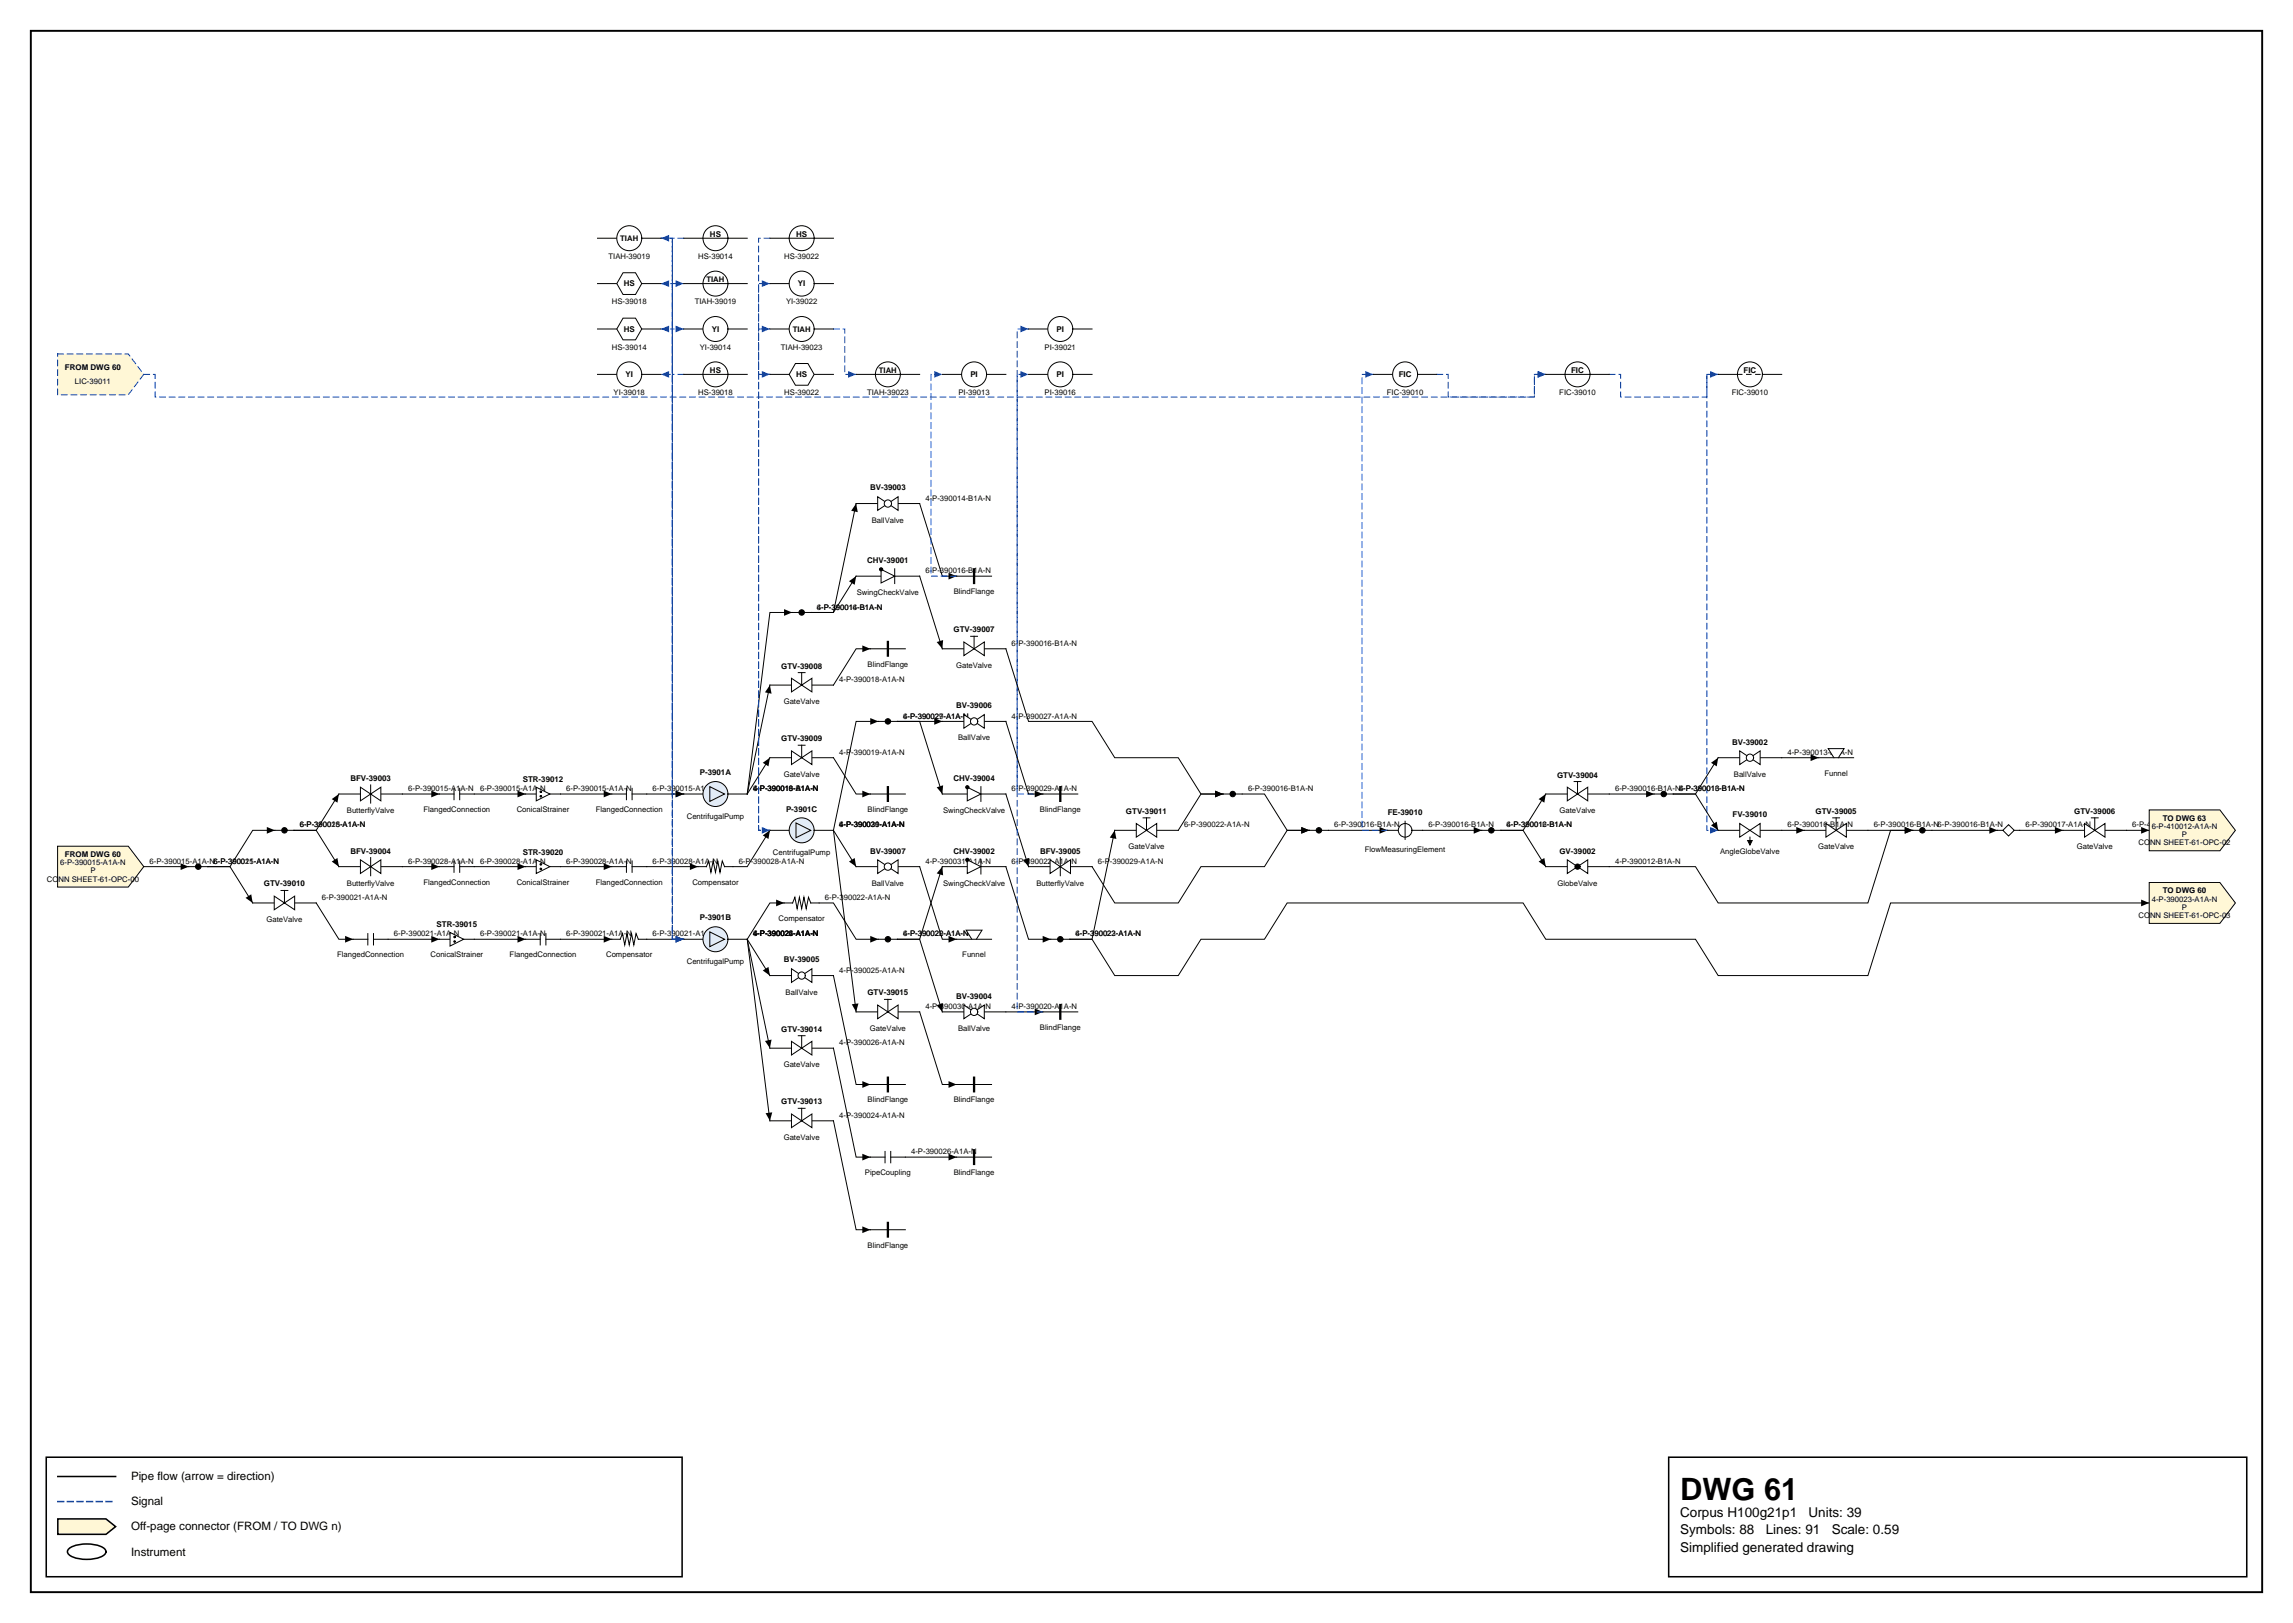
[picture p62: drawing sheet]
<svg xmlns="http://www.w3.org/2000/svg" width="420mm" height="297mm" viewBox="0 0 420 297" stroke-linecap="round" stroke-linejoin="round" font-family="sans-serif">
<defs><g id="words">
<text font-size="5.6" x="307.6" y="274.5">DWG 61</text>
<g font-size="2.5">
<text x="307.6" y="277.6">Corpus H100g21p1</text>
<text x="307.6" y="280.8">Symbols: 88</text>
<text x="323.3" y="280.8">Lines: 91</text>
<text x="331.1" y="277.6">Units: 39</text>
<text x="335.3" y="280.8">Scale: 0.59</text>
<text x="307.6" y="284">Simplified generated drawing</text>
</g>
<g font-size="2.1">
<text x="24" y="270.9">Pipe flow (arrow = direction)</text>
<text x="24" y="275.5">Signal</text>
<text x="24" y="280.1">Off-page connector (FROM / TO DWG n)</text>
<text x="24" y="284.7">Instrument</text>
</g>
<g font-size="1.5">
<text x="130" y="43.3">HS</text>
<text x="145.8" y="43.3">HS</text>
<text x="114.2" y="52.4">HS</text>
<text x="146.1" y="52.4">YI</text>
<text x="114.2" y="60.7">HS</text>
<text x="130.3" y="60.7">YI</text>
<text x="193.4" y="60.7">PI</text>
<text x="11.9" y="67.8">FROM DWG 60</text>
<text x="114.5" y="69">YI</text>
<text x="130" y="68.2">HS</text>
<text x="145.8" y="69">HS</text>
<text x="177.7" y="69">PI</text>
<text x="193.4" y="69">PI</text>
<text x="256.1" y="69">FIC</text>
<text x="287.6" y="68.2">FIC</text>
<text x="319.2" y="68.2">FIC</text>
<text x="159.3" y="89.8">BV-39003</text>
<text x="158.8" y="103">CHV-39001</text>
<text x="174.6" y="115.7">GTV-39007</text>
<text x="143" y="122.4">GTV-39008</text>
<text x="175.1" y="129.6">BV-39006</text>
<text x="143" y="135.7">GTV-39009</text>
<text x="317.1" y="136.3">BV-39002</text>
<text x="64.1" y="142.9">BFV-39003</text>
<text x="95.7" y="143.1">STR-39012</text>
<text x="128.1" y="141.9">P-3901A</text>
<text x="174.5" y="142.9">CHV-39004</text>
<text x="285.1" y="142.3">GTV-39004</text>
<text x="143.9" y="148.5">P-3901C</text>
<text x="206.1" y="148.9">GTV-39011</text>
<text x="254.1" y="149.2">FE-39010</text>
<text x="317.2" y="149.6">FV-39010</text>
<text x="332.4" y="148.9">GTV-39005</text>
<text x="379.8" y="148.9">GTV-39006</text>
<text x="396" y="150.2">TO DWG 63</text>
<text x="11.9" y="156.9">FROM DWG 60</text>
<text x="64.1" y="156.2">BFV-39004</text>
<text x="95.7" y="156.4">STR-39020</text>
<text x="159.3" y="156.2">BV-39007</text>
<text x="174.5" y="156.2">CHV-39002</text>
<text x="190.4" y="156.2">BFV-39005</text>
<text x="285.5" y="156.2">GV-39002</text>
<text x="48.3" y="162.2">GTV-39010</text>
<text x="396" y="163.5">TO DWG 60</text>
<text x="79.9" y="169.7">STR-39015</text>
<text x="128.1" y="168.5">P-3901B</text>
<text x="143.5" y="176.1">BV-39005</text>
<text x="158.8" y="182.2">GTV-39015</text>
<text x="175.1" y="182.8">BV-39004</text>
<text x="143" y="188.8">GTV-39014</text>
<text x="143" y="202.1">GTV-39013</text>
</g>
<g font-size="1.4">
<text x="111.4" y="47.4">TIAH-39019</text>
<text x="113.6" y="44.1">TIAH</text>
<text x="127.8" y="47.4">HS-39014</text>
<text x="143.6" y="47.4">HS-39022</text>
<text x="129.3" y="51.6">TIAH</text>
<text x="112" y="55.7">HS-39018</text>
<text x="127.2" y="55.7">TIAH-39019</text>
<text x="143.9" y="55.7">YI-39022</text>
<text x="112" y="64">HS-39014</text>
<text x="128.1" y="64">YI-39014</text>
<text x="143" y="64">TIAH-39023</text>
<text x="145.1" y="60.7">TIAH</text>
<text x="191.3" y="64">PI-39021</text>
<text x="13.7" y="70.3">LIC-39011</text>
<text x="160.9" y="68.2">TIAH</text>
<text x="112.3" y="72.3">YI-39018</text>
<text x="127.8" y="72.3">HS-39018</text>
<text x="143.6" y="72.3">HS-39022</text>
<text x="158.7" y="72.3">TIAH-39023</text>
<text x="175.5" y="72.3">PI-39013</text>
<text x="191.3" y="72.3">PI-39016</text>
<text x="253.9" y="72.3">FIC-39010</text>
<text x="285.5" y="72.3">FIC-39010</text>
<text x="317" y="72.3">FIC-39010</text>
<text x="159.6" y="95.7">BallValve</text>
<text x="169.4" y="91.6">4-P-390014-B1A-N</text>
<text x="169.4" y="104.9">6-P-390016-B1A-N</text>
<text x="149.6" y="111.6">6-P-390016-B1A-N</text>
<text x="149.6" y="111.6">4-P-390014-B1A-N</text>
<text x="156.9" y="108.9">SwingCheckValve</text>
<text x="174.6" y="108.7">BlindFlange</text>
<text x="185.2" y="118.2">6-P-390016-B1A-N</text>
<text x="153.6" y="124.9">4-P-390018-A1A-N</text>
<text x="158.8" y="122">BlindFlange</text>
<text x="175" y="122.2">GateValve</text>
<text x="143.5" y="128.9">GateValve</text>
<text x="165.4" y="131.5">6-P-390029-A1A-N</text>
<text x="165.4" y="131.5">4-P-390027-A1A-N</text>
<text x="185.2" y="131.5">4-P-390027-A1A-N</text>
<text x="175.4" y="135.5">BallValve</text>
<text x="143.5" y="142.2">GateValve</text>
<text x="153.6" y="138.1">4-P-390019-A1A-N</text>
<text x="317.4" y="142.2">BallValve</text>
<text x="327.3" y="138.1">4-P-390013-B1A-N</text>
<text x="334" y="142">Funnel</text>
<text x="63.5" y="148.8">ButterflyValve</text>
<text x="74.7" y="144.8">6-P-390015-A1A-N</text>
<text x="77.5" y="148.6">FlangedConnection</text>
<text x="87.9" y="144.8">6-P-390015-A1A-N</text>
<text x="94.6" y="148.6">ConicalStrainer</text>
<text x="103.7" y="144.8">6-P-390015-A1A-N</text>
<text x="109.1" y="148.6">FlangedConnection</text>
<text x="119.5" y="144.8">6-P-390015-A1A-N</text>
<text x="125.7" y="149.9">CentrifugalPump</text>
<text x="137.9" y="144.8">4-P-390018-A1A-N</text>
<text x="137.9" y="144.8">6-P-390016-B1A-N</text>
<text x="137.9" y="144.8">4-P-390019-A1A-N</text>
<text x="158.8" y="148.6">BlindFlange</text>
<text x="172.7" y="148.8">SwingCheckValve</text>
<text x="185.2" y="144.8">6-P-390029-A1A-N</text>
<text x="190.4" y="148.6">BlindFlange</text>
<text x="228.5" y="144.8">6-P-390016-B1A-N</text>
<text x="285.5" y="148.8">GateValve</text>
<text x="295.7" y="144.8">6-P-390016-B1A-N4-P-390013-B1A-N</text>
<text x="307.4" y="144.8">6-P-390016-B1A-N</text>
<text x="54.9" y="151.4">6-P-390015-A1A-N</text>
<text x="54.9" y="151.4">6-P-390028-A1A-N</text>
<text x="153.6" y="151.4">4-P-390030-A1A-N</text>
<text x="153.6" y="151.4">6-P-390029-A1A-N</text>
<text x="153.6" y="151.4">4-P-390031-A1A-N</text>
<text x="206.6" y="155.5">GateValve</text>
<text x="216.8" y="151.4">6-P-390022-A1A-N</text>
<text x="244.3" y="151.4">6-P-390016-B1A-N</text>
<text x="249.9" y="155.9">FlowMeasuringElement</text>
<text x="261.5" y="151.4">6-P-390016-B1A-N</text>
<text x="275.8" y="151.4">6-P-390016-B1A-N</text>
<text x="275.8" y="151.4">4-P-390012-B1A-N</text>
<text x="327.3" y="151.4">6-P-390016-B1A-N</text>
<text x="332.9" y="155.5">GateValve</text>
<text x="343" y="151.4">6-P-390016-B1A-N6-P-390016-B1A-N</text>
<text x="370.8" y="151.4">6-P-390017-A1A-N</text>
<text x="380.2" y="155.5">GateValve</text>
<text x="390.4" y="151.4">6-P-410012-A1A-N</text>
<text x="391.5" y="154.7">CONN SHEET-61-OPC-02</text>
<text x="394" y="151.7">6-P-410012-A1A-N</text>
<text x="399.5" y="153.2">P</text>
<text x="8.6" y="161.3">CONN SHEET-61-OPC-00</text>
<text x="11" y="158.4">6-P-390015-A1A-N</text>
<text x="16.5" y="159.9">P</text>
<text x="27.4" y="158.1">6-P-390015-A1A-N6-P-390015-A1A-N</text>
<text x="39.1" y="158.1">6-P-390021-A1A-N</text>
<text x="74.7" y="158.1">6-P-390028-A1A-N</text>
<text x="77.5" y="161.9">FlangedConnection</text>
<text x="87.9" y="158.1">6-P-390028-A1A-N</text>
<text x="94.6" y="161.9">ConicalStrainer</text>
<text x="103.7" y="158.1">6-P-390028-A1A-N</text>
<text x="109.1" y="161.9">FlangedConnection</text>
<text x="119.5" y="158.1">6-P-390028-A1A-N</text>
<text x="126.8" y="161.9">Compensator</text>
<text x="135.2" y="158.1">6-P-390028-A1A-N</text>
<text x="141.5" y="156.5">CentrifugalPump</text>
<text x="169.4" y="158.1">4-P-390031-A1A-N</text>
<text x="185.2" y="158.1">6-P-390022-A1A-N</text>
<text x="201" y="158.1">6-P-390029-A1A-N</text>
<text x="295.7" y="158.1">4-P-390012-B1A-N</text>
<text x="314.9" y="156.3">AngleGlobeValve</text>
<text x="58.9" y="164.7">6-P-390021-A1A-N</text>
<text x="63.5" y="162.1">ButterflyValve</text>
<text x="151" y="164.7">6-P-390022-A1A-N</text>
<text x="159.6" y="162.1">BallValve</text>
<text x="172.7" y="162.1">SwingCheckValve</text>
<text x="189.8" y="162.1">ButterflyValve</text>
<text x="285.2" y="162.1">GlobeValve</text>
<text x="391.5" y="168">CONN SHEET-61-OPC-03</text>
<text x="394" y="165">4-P-390023-A1A-N</text>
<text x="399.5" y="166.5">P</text>
<text x="48.8" y="168.7">GateValve</text>
<text x="72.1" y="171.4">6-P-390021-A1A-N</text>
<text x="87.9" y="171.4">6-P-390021-A1A-N</text>
<text x="103.7" y="171.4">6-P-390021-A1A-N</text>
<text x="119.5" y="171.4">6-P-390021-A1A-N</text>
<text x="137.9" y="171.4">4-P-390026-A1A-N</text>
<text x="137.9" y="171.4">6-P-390022-A1A-N</text>
<text x="137.9" y="171.4">4-P-390025-A1A-N</text>
<text x="137.9" y="171.4">4-P-390024-A1A-N</text>
<text x="142.5" y="168.5">Compensator</text>
<text x="165.4" y="171.4">4-P-390020-A1A-N</text>
<text x="165.4" y="171.4">6-P-390022-A1A-N</text>
<text x="196.9" y="171.4">6-P-390022-A1A-N</text>
<text x="196.9" y="171.4">4-P-390023-A1A-N</text>
<text x="61.7" y="175.2">FlangedConnection</text>
<text x="78.8" y="175.2">ConicalStrainer</text>
<text x="93.3" y="175.2">FlangedConnection</text>
<text x="111" y="175.2">Compensator</text>
<text x="125.7" y="176.4">CentrifugalPump</text>
<text x="153.6" y="178">4-P-390025-A1A-N</text>
<text x="176.2" y="175.2">Funnel</text>
<text x="143.8" y="182">BallValve</text>
<text x="169.4" y="184.7">4-P-390030-A1A-N</text>
<text x="185.2" y="184.7">4-P-390020-A1A-N</text>
<text x="153.6" y="191.3">4-P-390026-A1A-N</text>
<text x="159.3" y="188.7">GateValve</text>
<text x="175.4" y="188.7">BallValve</text>
<text x="190.4" y="188.5">BlindFlange</text>
<text x="143.5" y="195.3">GateValve</text>
<text x="158.8" y="201.8">BlindFlange</text>
<text x="174.6" y="201.8">BlindFlange</text>
<text x="143.5" y="208.6">GateValve</text>
<text x="153.6" y="204.6">4-P-390024-A1A-N</text>
<text x="158.4" y="215.1">PipeCoupling</text>
<text x="166.8" y="211.2">4-P-390026-A1A-N</text>
<text x="174.6" y="215.1">BlindFlange</text>
<text x="158.8" y="228.3">BlindFlange</text>
</g>
</g></defs>
<path d="M5.6 5.6h408.6v285.8h-408.6z" fill="none" stroke="#000" stroke-width=".35"/>
<path d="M8.5 266.7h116.4v21.9h-116.4zM10.6 270.2h10.6M305.5 266.7h105.8v21.9h-105.8z" fill="none" stroke="#000" stroke-width=".28"/>
<path d="M10.6 274.8h10.6" fill="none" stroke="#0046c8" stroke-width=".28" stroke-dasharray="1.1 .7"/>
<path d="M10.6 278h8.8l1.8 1.4-1.8 1.4h-8.8z" fill="#fff7d6" stroke="#000" stroke-width=".28"/>
<path d="M12.7 283.4a6.7 6.7 0 0 1 6.3 0 .72 .72 0 0 1 0 1.2 6.7 6.7 0 0 1-6.3 0 .72 .72 0 0 1 0-1.2z" fill="none" stroke="#000" stroke-width=".28"/>
<path d="M159.4 118.7h-2.7l-4.1 6.7M62 145.3l-4.1 6.7h-4.1h4.1l4.1 6.6M86.8 158.6h9.4M184.2 185.2h6.7" fill="none" stroke="#000" stroke-width=".18"/>
<path d="M157.9 118.1l1.5 .6-1.5 .7zM60.7 146.3l1.3-1-.2 1.6zM60.7 157.7l1.1-.7 .2 1.6zM94.7 158l1.5 .6-1.5 .6zM189.4 184.6l1.5 .6-1.5 .6z" fill="#000"/>
<path d="M26.3 68.5h2.1v4.2h252.5v-4.2h2.1" fill="none" stroke="#0046c8" stroke-width=".18" stroke-dasharray="1.1 .7"/>
<path d="M281.5 67.9l1.5 .6-1.5 .6z" fill="#0046c8"/>
<path d="M156.7 92.2l-4.1 19.9h-4.1h4.1l4.1-6.7M152.6 138.7l4.1 6.6h2.7M168.4 185.2l4.1 13.3h2.6" fill="none" stroke="#000" stroke-width=".18"/>
<path d="M156.7 92.2l.3 1.5-1.2-.2zM155.4 106.4l1.3-1-.2 1.6zM157.9 144.7l1.5 .6-1.5 .6zM173.7 197.9l1.4 .6-1.4 .6z" fill="#000"/>
<path d="M125.2 68.5h-2.1v-16.6h-2.1" fill="none" stroke="#0046c8" stroke-width=".18" stroke-dasharray="1.1 .7"/>
<path d="M121 51.9l1.5-.6v1.2z" fill="#0046c8"/>
<path d="M145 112.1h-4l-4.2 33.2M141 125.4l-4.2 19.9M141 138.7l-4.2 6.6M294.6 145.3h8.3" fill="none" stroke="#000" stroke-width=".18"/>
<path d="M143.5 111.5l1.5 .6-1.5 .6zM141 125.4l.3 1.6-1.2-.3zM139.6 139.6l1.4-.9-.3 1.6zM301.4 144.7l1.5 .6-1.5 .6z" fill="#000"/>
<path d="M125.2 145.3h-2.1v-85.1h2.1" fill="none" stroke="#0046c8" stroke-width=".18" stroke-dasharray="1.1 .7"/>
<path d="M123.7 59.6l1.5 .6-1.5 .6z" fill="#0046c8"/>
<path d="M168.4 92.2l4.1 13.2h2.6M168.4 105.4l4.1 13.3M326.2 138.7h6.8M118.4 158.6h9.4M389.3 152h4.2M118.4 171.9h6.8" fill="none" stroke="#000" stroke-width=".18"/>
<path d="M171.5 117.5l1.2-.4-.2 1.6zM173.7 104.8l1.4 .6-1.4 .7zM331.5 138.1l1.5 .6-1.5 .6zM126.3 158l1.5 .6-1.5 .6zM392 151.3l1.5 .7-1.5 .6zM123.7 171.3l1.5 .6-1.5 .6z" fill="#000"/>
<path d="M263.1 68.5h2v4.2h15.8v-4.2h2.1" fill="none" stroke="#0046c8" stroke-width=".18" stroke-dasharray="1.1 .7"/>
<path d="M281.5 67.9l1.5 .6-1.5 .6z" fill="#0046c8"/>
<path d="M227.4 145.3h4.1l4.2 6.7h4" fill="none" stroke="#000" stroke-width=".18"/>
<path d="M238.2 151.3l1.5 .7-1.5 .6z" fill="#000"/>
<path d="M314.6 68.5h-2.1v83.5h2.1" fill="none" stroke="#0046c8" stroke-width=".18" stroke-dasharray="1.1 .7"/>
<path d="M313.1 151.3l1.5 .7-1.5 .6z" fill="#0046c8"/>
<path d="M172.5 132h-8.2h4.1l4.1 13.3M326.2 152h4.1M152.6 191.8l4.1 20h2.7" fill="none" stroke="#000" stroke-width=".18"/>
<path d="M171 131.4l1.5 .6-1.5 .6zM171.5 144.1l1.2-.4-.2 1.6zM328.9 151.3l1.4 .7-1.4 .6zM157.9 211.2l1.5 .6-1.5 .6z" fill="#000"/>
<path d="M175.1 105.4h-4.7v-36.9h2.1" fill="none" stroke="#0046c8" stroke-width=".18" stroke-dasharray="1.1 .7"/>
<path d="M171 67.9l1.5 .6-1.5 .6z" fill="#0046c8"/>
<path d="M125.2 43.6h-2.1v16.6h-2.1" fill="none" stroke="#0046c8" stroke-width=".18" stroke-dasharray="1.1 .7"/>
<path d="M121 60.2l1.5-.6v1.2z" fill="#0046c8"/>
<path d="M223.9 145.3h-4l-4.2 6.7M165.8 211.8h9.3" fill="none" stroke="#000" stroke-width=".18"/>
<path d="M222.5 144.7l1.4 .6-1.4 .6zM173.7 211.2l1.4 .6-1.4 .6z" fill="#000"/>
<path d="M121 60.2h2.1v85.1h2.1" fill="none" stroke="#0046c8" stroke-width=".18" stroke-dasharray="1.1 .7"/>
<path d="M123.7 144.7l1.5 .6-1.5 .6z" fill="#0046c8"/>
<path d="M50.3 152h-4l-4.2 6.6h-4.1h4.1l4.2 6.7M141 152l-4.2 6.6h-2.6M184.2 145.3l4.1 13.3M243.2 152h10.9M369.8 152h7.9M150 165.3h2.6l4.1 6.6h4.1" fill="none" stroke="#000" stroke-width=".18"/>
<path d="M48.8 151.3l1.5 .7-1.5 .6zM139.6 152.9l1.4-.9-.3 1.6zM187.3 157.4l1.2-.4-.2 1.6zM252.6 151.3l1.5 .7-1.5 .6zM376.2 151.3l1.5 .7-1.5 .6zM45 164.3l1-.6 .3 1.6zM159.3 171.3l1.5 .6-1.5 .6z" fill="#000"/>
<path d="M121 51.9h2.1v120h2.1" fill="none" stroke="#0046c8" stroke-width=".18" stroke-dasharray="1.1 .7"/>
<path d="M123.7 171.3l1.5 .6-1.5 .6z" fill="#0046c8"/>
<path d="M121 43.6h2.1v8.3h2.1" fill="none" stroke="#0046c8" stroke-width=".18" stroke-dasharray="1.1 .7"/>
<path d="M123.7 51.3l1.5 .6-1.5 .6z" fill="#0046c8"/>
<path d="M152.6 178.5l4.1 20h2.7" fill="none" stroke="#000" stroke-width=".18"/>
<path d="M157.9 197.9l1.5 .6-1.5 .6z" fill="#000"/>
<path d="M141 68.5h-2.1v83.5h2.1" fill="none" stroke="#0046c8" stroke-width=".18" stroke-dasharray="1.1 .7"/>
<path d="M139.5 151.3l1.5 .7-1.5 .6z" fill="#0046c8"/>
<path d="M190.9 145.3h-4.7v-85.1h2.1" fill="none" stroke="#0046c8" stroke-width=".18" stroke-dasharray="1.1 .7"/>
<path d="M186.8 59.6l1.5 .6-1.5 .6z" fill="#0046c8"/>
<path d="M160.8 132h-4.1l-4.1 20 4.1 33.2" fill="none" stroke="#000" stroke-width=".18"/>
<path d="M159.3 131.4l1.5 .6-1.5 .6zM155.9 183.8l1.3-.2-.5 1.6z" fill="#000"/>
<path d="M141 152h-2.1v-91.8h2.1" fill="none" stroke="#0046c8" stroke-width=".18" stroke-dasharray="1.1 .7"/>
<path d="M139.5 59.6l1.5 .6-1.5 .6z" fill="#0046c8"/>
<path d="M152.6 152l4.1 6.6" fill="none" stroke="#000" stroke-width=".18"/>
<path d="M155.4 157.7l1.1-.7 .2 1.6z" fill="#000"/>
<path d="M141 152h-2.1v-100.1h2.1" fill="none" stroke="#0046c8" stroke-width=".18" stroke-dasharray="1.1 .7"/>
<path d="M139.5 51.3l1.5 .6-1.5 .6z" fill="#0046c8"/>
<path d="M102.6 171.9h9.4" fill="none" stroke="#000" stroke-width=".18"/>
<path d="M110.5 171.3l1.5 .6-1.5 .6z" fill="#000"/>
<path d="M294.6 68.5h2.1v4.2h15.8v-4.2h2.1" fill="none" stroke="#0046c8" stroke-width=".18" stroke-dasharray="1.1 .7"/>
<path d="M313.1 67.9l1.5 .6-1.5 .6z" fill="#0046c8"/>
<path d="M254.1 152h-4.7v-83.5h2" fill="none" stroke="#0046c8" stroke-width=".18" stroke-dasharray="1.1 .7"/>
<path d="M250 67.9l1.4 .6-1.4 .6z" fill="#0046c8"/>
<path d="M260.4 152h10.9" fill="none" stroke="#000" stroke-width=".18"/>
<path d="M269.8 151.3l1.5 .7-1.5 .6z" fill="#000"/>
<path d="M152.6 60.2h2.1v8.3h2" fill="none" stroke="#0046c8" stroke-width=".18" stroke-dasharray="1.1 .7"/>
<path d="M155.3 67.9l1.4 .6-1.4 .6z" fill="#0046c8"/>
<path d="M86.8 145.3h9.4M102.6 158.6h9.4M118.4 145.3h6.8M204.1 152l-4.2 19.9h-4h4l4.2 6.6h11.6l4.2-6.6h11.6l4.2-6.6h43.1l4.2 6.6h27.4l4.2 6.6h27.4l4.1-13.2h47.4M239.7 152h-4l-4.2 6.6h-11.6l-4.2 6.7h-11.6l-4.2-6.7" fill="none" stroke="#000" stroke-width=".18"/>
<path d="M94.7 144.7l1.5 .6-1.5 .6zM110.5 158l1.5 .6-1.5 .6zM123.7 144.7l1.5 .6-1.5 .6zM204.1 152l.3 1.5-1.2-.2zM238.2 151.3l1.5 .7-1.5 .6zM392 164.6l1.5 .7-1.5 .6z" fill="#000"/>
<path d="M190.9 185.2h-4.7v-116.7h2.1" fill="none" stroke="#0046c8" stroke-width=".18" stroke-dasharray="1.1 .7"/>
<path d="M186.8 67.9l1.5 .6-1.5 .6z" fill="#0046c8"/>
<path d="M26.3 158.6h8.3M73.7 145.3h6.7M102.6 145.3h9.4M350.2 152h-4.1l-4.1 13.3h-27.4l-4.2-6.7h-15.8M136.8 171.9l4.2 19.9" fill="none" stroke="#000" stroke-width=".18"/>
<path d="M33.1 158l1.5 .6-1.5 .6zM79 144.7l1.4 .6-1.4 .6zM110.5 144.7l1.5 .6-1.5 .6zM348.7 151.3l1.5 .7-1.5 .6zM140.1 190.5l1.2-.2-.3 1.5z" fill="#000"/>
<path d="M125.2 171.9h-2.1v-103.4h-2.1" fill="none" stroke="#0046c8" stroke-width=".18" stroke-dasharray="1.1 .7"/>
<path d="M121 68.5l1.5-.6v1.2z" fill="#0046c8"/>
<path d="M143.6 165.3h-2.6l-4.2 6.6" fill="none" stroke="#000" stroke-width=".18"/>
<path d="M142.1 164.6l1.5 .7-1.5 .6z" fill="#000"/>
<path d="M125.2 171.9h-2.1v-128.3h-2.1" fill="none" stroke="#0046c8" stroke-width=".18" stroke-dasharray="1.1 .7"/>
<path d="M121 43.6l1.5-.6v1.2z" fill="#0046c8"/>
<g fill="none" stroke="#000" stroke-width=".18">
<path d="M184.2 118.7l4.1 13.3h11.6l4.2 6.7h11.6l4.2 6.6h4M184.2 132l4.1 13.3h2.6M314.6 138.7l-4.2 6.6h-4.1h4.1l4.2 6.7M168.4 158.6l4.1 13.3h2.6M172.5 158.6l-4.1 13.3h-4.1h4.1l4.1 13.3M184.2 158.6l4.1 13.3h4.1M283 145.3l-4.2 6.7h-4h4l4.2 6.6M342 152h8.2M353.7 152h12M57.9 165.3l4.1 6.6h2.7M71.1 171.9h9.3M86.8 171.9h9.4"/>
<path d="M141 178.5l-4.2-6.6 4.2 33.2"/>
</g>
<g fill="#000">
<path d="M313.3 139.6l1.3-.9-.3 1.6zM172.5 158.6l.2 1.6-1.2-.4zM189.4 144.7l1.5 .6-1.5 .6zM222.5 144.7l1.4 .6-1.4 .6zM281.7 146.3l1.3-1-.3 1.6zM281.7 157.7l1-.7 .3 1.6zM313.3 151l1-.6 .3 1.6zM348.7 151.3l1.5 .7-1.5 .6zM364.2 151.3l1.5 .7-1.5 .6zM63.2 171.3l1.5 .6-1.5 .6zM79 171.3l1.4 .6-1.4 .6zM94.7 171.3l1.5 .6-1.5 .6z"/>
<path d="M139.6 177.6l1.1-.6 .3 1.5zM173.7 171.3l1.4 .6-1.4 .6zM190.9 171.3l1.5 .6-1.5 .6zM171.5 184l1.2-.4-.2 1.6zM140.2 203.7l1.2-.1-.4 1.5z"/>
</g>
<path d="M141 43.6h-2.1v24.9h2.1" fill="none" stroke="#0046c8" stroke-width=".18" stroke-dasharray="1.1 .7"/>
<path d="M139.5 67.9l1.5 .6-1.5 .6z" fill="#0046c8"/>
<path d="M73.7 158.6h9.4M83.1 157.6v2M84.2 158.6h2.6M84.2 157.6v2M175.1 171.9h2.8M178.8 171.9h2.7M152.6 205.1l4.1 20h2.7" fill="none" stroke="#000" stroke-width=".18"/>
<path d="M79 158l1.4 .6-1.4 .6zM157.9 224.4l1.5 .7-1.5 .6z" fill="#000"/>
<path d="M176.9 170.2h2.9l-1 1.7h-.9z" fill="#fff" stroke="#000" stroke-width=".18"/>
<path d="M141 125.4h3.9M148.6 125.4h4" fill="none" stroke="#000" stroke-width=".18"/>
<path d="M144.9 124.1l3.7 2.5v-2.5l-3.7 2.5z" fill="#fff" stroke="#000" stroke-width=".18"/>
<path d="M146.1 123.1h1.3M146.8 123.1v2.3M172.5 185.2h4M180.2 185.2h4" fill="none" stroke="#000" stroke-width=".18"/>
<g fill="#fff" stroke="#000" stroke-width=".18">
<path d="M176.5 183.9l3.7 2.5v-2.5l-3.7 2.5z"/>
<circle cx="178.3" cy="185.2" r=".67"/>
</g>
<path d="M50.3 152h3.5" fill="none" stroke="#000" stroke-width=".18"/>
<circle cx="52.1" cy="152" r=".5" fill="#000" stroke="#000" stroke-width=".18"/>
<path d="M10.5 64.8h13l2.8 3.7-2.8 3.8h-13z" fill="#fff7d6" stroke="#0046c8" stroke-width=".18" stroke-dasharray="1.1 .7"/>
<path d="M188.3 68.5h3.5M196.4 68.5h3.5" fill="none" stroke="#000" stroke-width=".18"/>
<circle cx="194.1" cy="68.5" r="2.28" fill="#fff" stroke="#000" stroke-width=".18"/>
<path d="M145 112.1h3.5M156.7 185.2h4M164.4 185.2h4" fill="none" stroke="#000" stroke-width=".18"/>
<circle cx="146.8" cy="112.1" r=".5" fill="#000" stroke="#000" stroke-width=".18"/>
<path d="M160.7 183.9l3.7 2.5v-2.5l-3.7 2.5z" fill="#fff" stroke="#000" stroke-width=".18"/>
<path d="M141 138.7h3.9M148.6 138.7h4M161.9 182.9h1.3M162.6 182.9v2.3" fill="none" stroke="#000" stroke-width=".18"/>
<path d="M144.9 137.4l3.7 2.5v-2.5l-3.7 2.5z" fill="#fff" stroke="#000" stroke-width=".18"/>
<path d="M125.2 68.5h3.5M133.3 68.5h3.5M146.1 136.4h1.3M146.8 136.4v2.3" fill="none" stroke="#000" stroke-width=".18"/>
<circle cx="131" cy="68.5" r="2.28" fill="#fff" stroke="#000" stroke-width=".18"/>
<path d="M128.7 68.5h4.6M283 145.3h3.9M290.7 145.3h3.9" fill="none" stroke="#000" stroke-width=".18"/>
<path d="M286.9 144.1l3.8 2.5v-2.5l-3.8 2.5z" fill="#fff" stroke="#000" stroke-width=".18"/>
<path d="M125.2 145.3h3.5M133.3 145.3h3.5M288.2 143h1.2M288.8 143v2.3" fill="none" stroke="#000" stroke-width=".18"/>
<circle cx="131" cy="145.3" r="2.28" fill="#e2ecf7" stroke="#000" stroke-width=".18"/>
<path d="M130 144l2.7 1.3-2.7 1.4zM377.7 152h3.9M385.4 152h3.9" fill="none" stroke="#000" stroke-width=".18"/>
<path d="M381.6 150.7l3.8 2.5v-2.5l-3.8 2.5z" fill="#fff" stroke="#000" stroke-width=".18"/>
<path d="M125.2 60.2h3.5M133.3 60.2h3.5M382.9 149.7h1.2M383.5 149.7v2.3" fill="none" stroke="#000" stroke-width=".18"/>
<circle cx="131" cy="60.2" r="2.28" fill="#fff" stroke="#000" stroke-width=".18"/>
<path d="M314.6 138.7h3.9M322.2 138.7h4" fill="none" stroke="#000" stroke-width=".18"/>
<g fill="#fff" stroke="#000" stroke-width=".18">
<path d="M318.5 137.4l3.7 2.5v-2.5l-3.7 2.5z"/>
<circle cx="320.4" cy="138.7" r=".66"/>
</g>
<path d="M333 138.7h2.7M336.6 138.7h2.8M112 158.6h2.7M114.7 157.6v2M115.7 158.6h2.7M115.7 157.6v2" fill="none" stroke="#000" stroke-width=".18"/>
<path d="M334.7 137h2.9l-1 1.7h-.9z" fill="#fff" stroke="#000" stroke-width=".18"/>
<path d="M125.2 51.9h3.5M133.3 51.9h3.5" fill="none" stroke="#000" stroke-width=".18"/>
<circle cx="131" cy="51.9" r="2.28" fill="#fff" stroke="#000" stroke-width=".18"/>
<path d="M128.7 51.9h4.6M156.7 105.4h4.6M163.8 105.4h4.6" fill="none" stroke="#000" stroke-width=".18"/>
<path d="M161.3 104.2l2.5 1.2-2.5 1.3z" fill="#fff" stroke="#000" stroke-width=".18"/>
<path d="M156.7 92.2h4M164.4 92.2h4M163.8 104.1v2.7M112 171.9h1.5l.5-1 .4 2 .4-2 .4 2 .4-2 .4 2 .5-2 .4 1h1.5" fill="none" stroke="#000" stroke-width=".18"/>
<circle cx="161.3" cy="104.2" r=".29" fill="#000" stroke="#000" stroke-width=".18"/>
<g fill="#fff" stroke="#000" stroke-width=".18">
<path d="M160.7 90.9l3.7 2.5v-2.5l-3.7 2.5z"/>
<circle cx="162.6" cy="92.2" r=".66"/>
</g>
<path d="M251.4 68.5h3.6M259.5 68.5h3.6" fill="none" stroke="#000" stroke-width=".18"/>
<circle cx="257.3" cy="68.5" r="2.28" fill="#fff" stroke="#000" stroke-width=".18"/>
<path d="M314.6 68.5h3.5M322.7 68.5h3.5M223.9 145.3h3.5" fill="none" stroke="#000" stroke-width=".18"/>
<circle cx="225.7" cy="145.3" r=".5" fill="#000" stroke="#000" stroke-width=".18"/>
<circle cx="320.4" cy="68.5" r="2.28" fill="#fff" stroke="#000" stroke-width=".18"/>
<path d="M318.1 68.5h.8M319.8 68.5h.8M321.4 68.5h.8M160.8 132h3.5M314.6 152h3.9M322.2 152h4" fill="none" stroke="#000" stroke-width=".18"/>
<circle cx="162.6" cy="132" r=".5" fill="#000" stroke="#000" stroke-width=".18"/>
<path d="M318.5 150.7l3.7 2.5v-2.5l-3.7 2.5z" fill="#fff" stroke="#000" stroke-width=".18"/>
<path d="M320.4 153.2v.8M141 191.8h3.9M148.6 191.8h4" fill="none" stroke="#000" stroke-width=".18"/>
<path d="M320 153.8h.8l-.4 .9z" fill="#000" stroke="#000" stroke-width=".18"/>
<path d="M144.9 190.6l3.7 2.5v-2.5l-3.7 2.5z" fill="#fff" stroke="#000" stroke-width=".18"/>
<path d="M125.2 43.6h3.5M133.3 43.6h3.5M175.1 105.4h6.4M146.1 189.6h1.3M146.8 189.6v2.2M175.1 198.5h6.4" fill="none" stroke="#000" stroke-width=".18"/>
<path d="M178.3 104.2v2.5M178.3 197.2v2.5" fill="none" stroke="#000" stroke-width=".42"/>
<circle cx="131" cy="43.6" r="2.28" fill="#fff" stroke="#000" stroke-width=".18"/>
<path d="M128.7 43.6h4.6M109.4 68.5h3.5M117.5 68.5h3.5M159.4 225.1h6.4" fill="none" stroke="#000" stroke-width=".18"/>
<path d="M162.6 223.8v2.5" fill="none" stroke="#000" stroke-width=".42"/>
<circle cx="115.2" cy="68.5" r="2.29" fill="#fff" stroke="#000" stroke-width=".18"/>
<path d="M204.1 152h3.9M211.8 152h3.9" fill="none" stroke="#000" stroke-width=".18"/>
<path d="M208 150.7l3.8 2.5v-2.5l-3.8 2.5z" fill="#fff" stroke="#000" stroke-width=".18"/>
<path d="M109.4 60.2h3.5M117.5 60.2h3.5M209.3 149.7h1.2M209.9 149.7v2.3M159.4 211.8h2.6M162 210.7v2.1M163.1 211.8h2.7M163.1 210.7v2.1" fill="none" stroke="#000" stroke-width=".18"/>
<path d="M114.1 58.2h2.2l1.2 2-1.2 2h-2.2l-1.2-2z" fill="#fff" stroke="#000" stroke-width=".18"/>
<path d="M34.6 158.6h3.4M172.5 145.3h4.6M179.6 145.3h4.6" fill="none" stroke="#000" stroke-width=".18"/>
<circle cx="36.3" cy="158.6" r=".5" fill="#000" stroke="#000" stroke-width=".18"/>
<path d="M177.1 144.1l2.5 1.2-2.5 1.3z" fill="#fff" stroke="#000" stroke-width=".18"/>
<path d="M179.6 144v2.7M365.7 152h1M368.8 152h1" fill="none" stroke="#000" stroke-width=".18"/>
<circle cx="177.1" cy="144.1" r=".29" fill="#000" stroke="#000" stroke-width=".18"/>
<path d="M366.7 152l1-1.1 1.1 1.1-1.1 1z" fill="#fff" stroke="#000" stroke-width=".18"/>
<path d="M109.4 51.9h3.5M117.5 51.9h3.5M127.8 158.6h1.5l.4-1 .5 2 .4-2 .4 2 .4-2 .4 2 .4-2 .5 1h1.5M239.7 152h3.5M143.6 165.3h1.5l.4-1.1 .4 2.1 .5-2.1 .4 2.1 .4-2.1 .4 2.1 .4-2.1 .4 1.1h1.6" fill="none" stroke="#000" stroke-width=".18"/>
<circle cx="241.5" cy="152" r=".5" fill="#000" stroke="#000" stroke-width=".18"/>
<path d="M114.1 49.9h2.2l1.2 2-1.2 2h-2.2l-1.2-2z" fill="#fff" stroke="#000" stroke-width=".18"/>
<path d="M109.4 43.6h3.5M117.5 43.6h3.5" fill="none" stroke="#000" stroke-width=".18"/>
<circle cx="115.2" cy="43.6" r="2.29" fill="#fff" stroke="#000" stroke-width=".18"/>
<path d="M141 178.5h3.9M148.6 178.5h4" fill="none" stroke="#000" stroke-width=".18"/>
<g fill="#fff" stroke="#000" stroke-width=".18">
<path d="M144.9 177.3l3.7 2.5v-2.5l-3.7 2.5z"/>
<circle cx="146.8" cy="178.5" r=".66"/>
</g>
<path d="M141 68.5h3.5M149.1 68.5h3.5" fill="none" stroke="#000" stroke-width=".18"/>
<path d="M145.6 66.5h2.3l1.2 2-1.2 2h-2.3l-1.1-2z" fill="#fff" stroke="#000" stroke-width=".18"/>
<path d="M141 152h3.5M149.1 152h3.5M190.9 145.3h6.4" fill="none" stroke="#000" stroke-width=".18"/>
<path d="M194.1 144.1v2.5" fill="none" stroke="#000" stroke-width=".42"/>
<circle cx="146.8" cy="152" r="2.28" fill="#e2ecf7" stroke="#000" stroke-width=".18"/>
<path d="M283 68.5h3.5M291.1 68.5h3.5M159.4 118.7h6.4M145.7 150.6l2.7 1.4-2.7 1.3zM96.2 171.9h2.7M98.9 170.9v2M99.9 171.9h2.7M99.9 170.9v2" fill="none" stroke="#000" stroke-width=".18"/>
<path d="M162.6 117.5v2.5" fill="none" stroke="#000" stroke-width=".42"/>
<circle cx="288.8" cy="68.5" r="2.29" fill="#fff" stroke="#000" stroke-width=".18"/>
<path d="M286.5 68.5h4.6M254.1 152h1.9M258.5 152h1.9" fill="none" stroke="#000" stroke-width=".18"/>
<circle cx="257.3" cy="152" r="1.25" fill="#fff" stroke="#000" stroke-width=".18"/>
<path d="M188.3 60.2h3.5M196.4 60.2h3.5M257.2 150.3v3.3" fill="none" stroke="#000" stroke-width=".18"/>
<circle cx="194.1" cy="60.2" r="2.28" fill="#fff" stroke="#000" stroke-width=".18"/>
<path d="M141 60.2h3.5M149.1 60.2h3.5" fill="none" stroke="#000" stroke-width=".18"/>
<circle cx="146.8" cy="60.2" r="2.28" fill="#fff" stroke="#000" stroke-width=".18"/>
<path d="M112 145.3h2.7M114.7 144.3v2.1M115.7 145.3h2.7M115.7 144.3v2.1M188.3 158.6h3.9M196 158.6h3.9M192.4 171.9h3.5" fill="none" stroke="#000" stroke-width=".18"/>
<circle cx="194.1" cy="171.9" r=".5" fill="#000" stroke="#000" stroke-width=".18"/>
<path d="M192.2 157.4l3.8 2.5v-2.5l-3.8 2.5z" fill="#fff" stroke="#000" stroke-width=".18"/>
<path d="M96.2 158.6h2M100.7 158.6h1.9M194.1 157v3.3M159.4 198.5h6.4" fill="none" stroke="#000" stroke-width=".18"/>
<path d="M162.6 197.2v2.5" fill="none" stroke="#000" stroke-width=".42"/>
<path d="M98.2 157.4l2.5 1.2-2.5 1.3z" fill="#fff" stroke="#000" stroke-width=".18"/>
<g fill="#000" stroke="#000" stroke-width=".18">
<circle cx="99" cy="159" r=".15"/>
<circle cx="99" cy="158.2" r=".15"/>
</g>
<path d="M80.4 145.3h2.7M83.1 144.3v2.1M84.2 145.3h2.6M84.2 144.3v2.1M159.4 145.3h6.4M283 158.6h3.9M290.7 158.6h3.9M190.9 185.2h6.4M175.1 211.8h6.4" fill="none" stroke="#000" stroke-width=".18"/>
<path d="M162.6 144.1v2.5M194.1 183.9v2.5M178.3 210.5v2.5" fill="none" stroke="#000" stroke-width=".42"/>
<path d="M286.9 157.4l3.8 2.5v-2.5l-3.8 2.5z" fill="#fff" stroke="#000" stroke-width=".18"/>
<circle cx="288.8" cy="158.6" r=".48" fill="#000" stroke="#000" stroke-width=".18"/>
<path d="M62 145.3h4M69.7 145.3h4" fill="none" stroke="#000" stroke-width=".18"/>
<path d="M66 144.1l3.7 2.5v-2.5l-3.7 2.5z" fill="#fff" stroke="#000" stroke-width=".18"/>
<path d="M67.9 143.7v3.3" fill="none" stroke="#000" stroke-width=".18"/>
<path d="M10.5 154.9h13l2.8 3.7-2.8 3.7h-13z" fill="#fff7d6" stroke="#000" stroke-width=".18"/>
<path d="M96.2 145.3h2M100.7 145.3h1.9" fill="none" stroke="#000" stroke-width=".18"/>
<path d="M98.2 144.1l2.5 1.2-2.5 1.3z" fill="#fff" stroke="#000" stroke-width=".18"/>
<g fill="#000" stroke="#000" stroke-width=".18">
<circle cx="99" cy="144.9" r=".15"/>
<circle cx="99" cy="145.7" r=".15"/>
</g>
<path d="M125.2 171.9h3.5M133.3 171.9h3.5" fill="none" stroke="#000" stroke-width=".18"/>
<circle cx="131" cy="171.9" r="2.28" fill="#e2ecf7" stroke="#000" stroke-width=".18"/>
<path d="M156.7 158.6h4M164.4 158.6h4M130 170.6l2.7 1.3-2.7 1.4z" fill="none" stroke="#000" stroke-width=".18"/>
<g fill="#fff" stroke="#000" stroke-width=".18">
<path d="M160.7 157.4l3.7 2.5v-2.5l-3.7 2.5z"/>
<circle cx="162.6" cy="158.6" r=".66"/>
</g>
<path d="M302.9 145.3h3.4M330.3 152h4M338 152h4M160.8 171.9h3.5" fill="none" stroke="#000" stroke-width=".18"/>
<g fill="#000" stroke="#000" stroke-width=".18">
<circle cx="304.6" cy="145.3" r=".5"/>
<circle cx="162.6" cy="171.9" r=".5"/>
</g>
<path d="M334.3 150.7l3.7 2.5v-2.5l-3.7 2.5z" fill="#fff" stroke="#000" stroke-width=".18"/>
<path d="M335.5 149.7h1.3M336.2 149.7v2.3M80.4 171.9h2M84.9 171.9h1.9" fill="none" stroke="#000" stroke-width=".18"/>
<path d="M82.4 170.7l2.5 1.2-2.5 1.2z" fill="#fff" stroke="#000" stroke-width=".18"/>
<g fill="#000" stroke="#000" stroke-width=".18">
<circle cx="83.2" cy="171.5" r=".15"/>
<circle cx="83.2" cy="172.3" r=".14"/>
</g>
<path d="M172.5 158.6h4.6M179.6 158.6h4.6" fill="none" stroke="#000" stroke-width=".18"/>
<path d="M177.1 157.4l2.5 1.2-2.5 1.3z" fill="#fff" stroke="#000" stroke-width=".18"/>
<path d="M179.6 157.3v2.7M46.3 165.3h3.9M53.9 165.3h4" fill="none" stroke="#000" stroke-width=".18"/>
<circle cx="177.1" cy="157.4" r=".29" fill="#000" stroke="#000" stroke-width=".18"/>
<path d="M50.2 164l3.7 2.5v-2.5l-3.7 2.5z" fill="#fff" stroke="#000" stroke-width=".18"/>
<path d="M141 51.9h3.5M149.1 51.9h3.5M51.5 163h1.2M52.1 163v2.3" fill="none" stroke="#000" stroke-width=".18"/>
<circle cx="146.8" cy="51.9" r="2.28" fill="#fff" stroke="#000" stroke-width=".18"/>
<path d="M172.5 118.7h4M180.2 118.7h4M350.2 152h3.5" fill="none" stroke="#000" stroke-width=".18"/>
<circle cx="351.9" cy="152" r=".5" fill="#000" stroke="#000" stroke-width=".18"/>
<path d="M176.5 117.5l3.7 2.5v-2.5l-3.7 2.5z" fill="#fff" stroke="#000" stroke-width=".18"/>
<path d="M177.7 116.5h1.3M178.3 116.5v2.2M172.5 132h4M180.2 132h4" fill="none" stroke="#000" stroke-width=".18"/>
<g fill="#fff" stroke="#000" stroke-width=".18">
<path d="M176.5 130.8l3.7 2.5v-2.5l-3.7 2.5z"/>
<circle cx="178.3" cy="132" r=".66"/>
</g>
<path d="M393.5 161.5h12.9l2.9 3.8-2.9 3.7h-12.9z" fill="#fff7d6" stroke="#000" stroke-width=".18"/>
<path d="M172.5 68.5h3.6M180.6 68.5h3.6" fill="none" stroke="#000" stroke-width=".18"/>
<circle cx="178.3" cy="68.5" r="2.28" fill="#fff" stroke="#000" stroke-width=".18"/>
<path d="M271.3 152h3.5" fill="none" stroke="#000" stroke-width=".18"/>
<circle cx="273" cy="152" r=".5" fill="#000" stroke="#000" stroke-width=".18"/>
<path d="M393.5 148.2h12.9l2.9 3.8-2.9 3.7h-12.9z" fill="#fff7d6" stroke="#000" stroke-width=".18"/>
<path d="M141 43.6h3.5M149.1 43.6h3.5M64.7 171.9h2.6M67.3 170.9v2M68.4 171.9h2.7M68.4 170.9v2" fill="none" stroke="#000" stroke-width=".18"/>
<circle cx="146.8" cy="43.6" r="2.28" fill="#fff" stroke="#000" stroke-width=".18"/>
<path d="M144.5 43.6h4.6M62 158.6h4M69.7 158.6h4" fill="none" stroke="#000" stroke-width=".18"/>
<path d="M66 157.4l3.7 2.5v-2.5l-3.7 2.5z" fill="#fff" stroke="#000" stroke-width=".18"/>
<path d="M67.9 157v3.3M141 205.1h3.9M148.6 205.1h4" fill="none" stroke="#000" stroke-width=".18"/>
<path d="M144.9 203.9l3.7 2.5v-2.5l-3.7 2.5z" fill="#fff" stroke="#000" stroke-width=".18"/>
<path d="M156.7 68.5h3.6M164.8 68.5h3.6M146.1 202.8h1.3M146.8 202.8v2.3" fill="none" stroke="#000" stroke-width=".18"/>
<circle cx="162.6" cy="68.5" r="2.28" fill="#fff" stroke="#000" stroke-width=".18"/>
<path d="M160.3 68.5h4.5" fill="none" stroke="#000" stroke-width=".18"/>
<use href="#words"/>
</svg>
